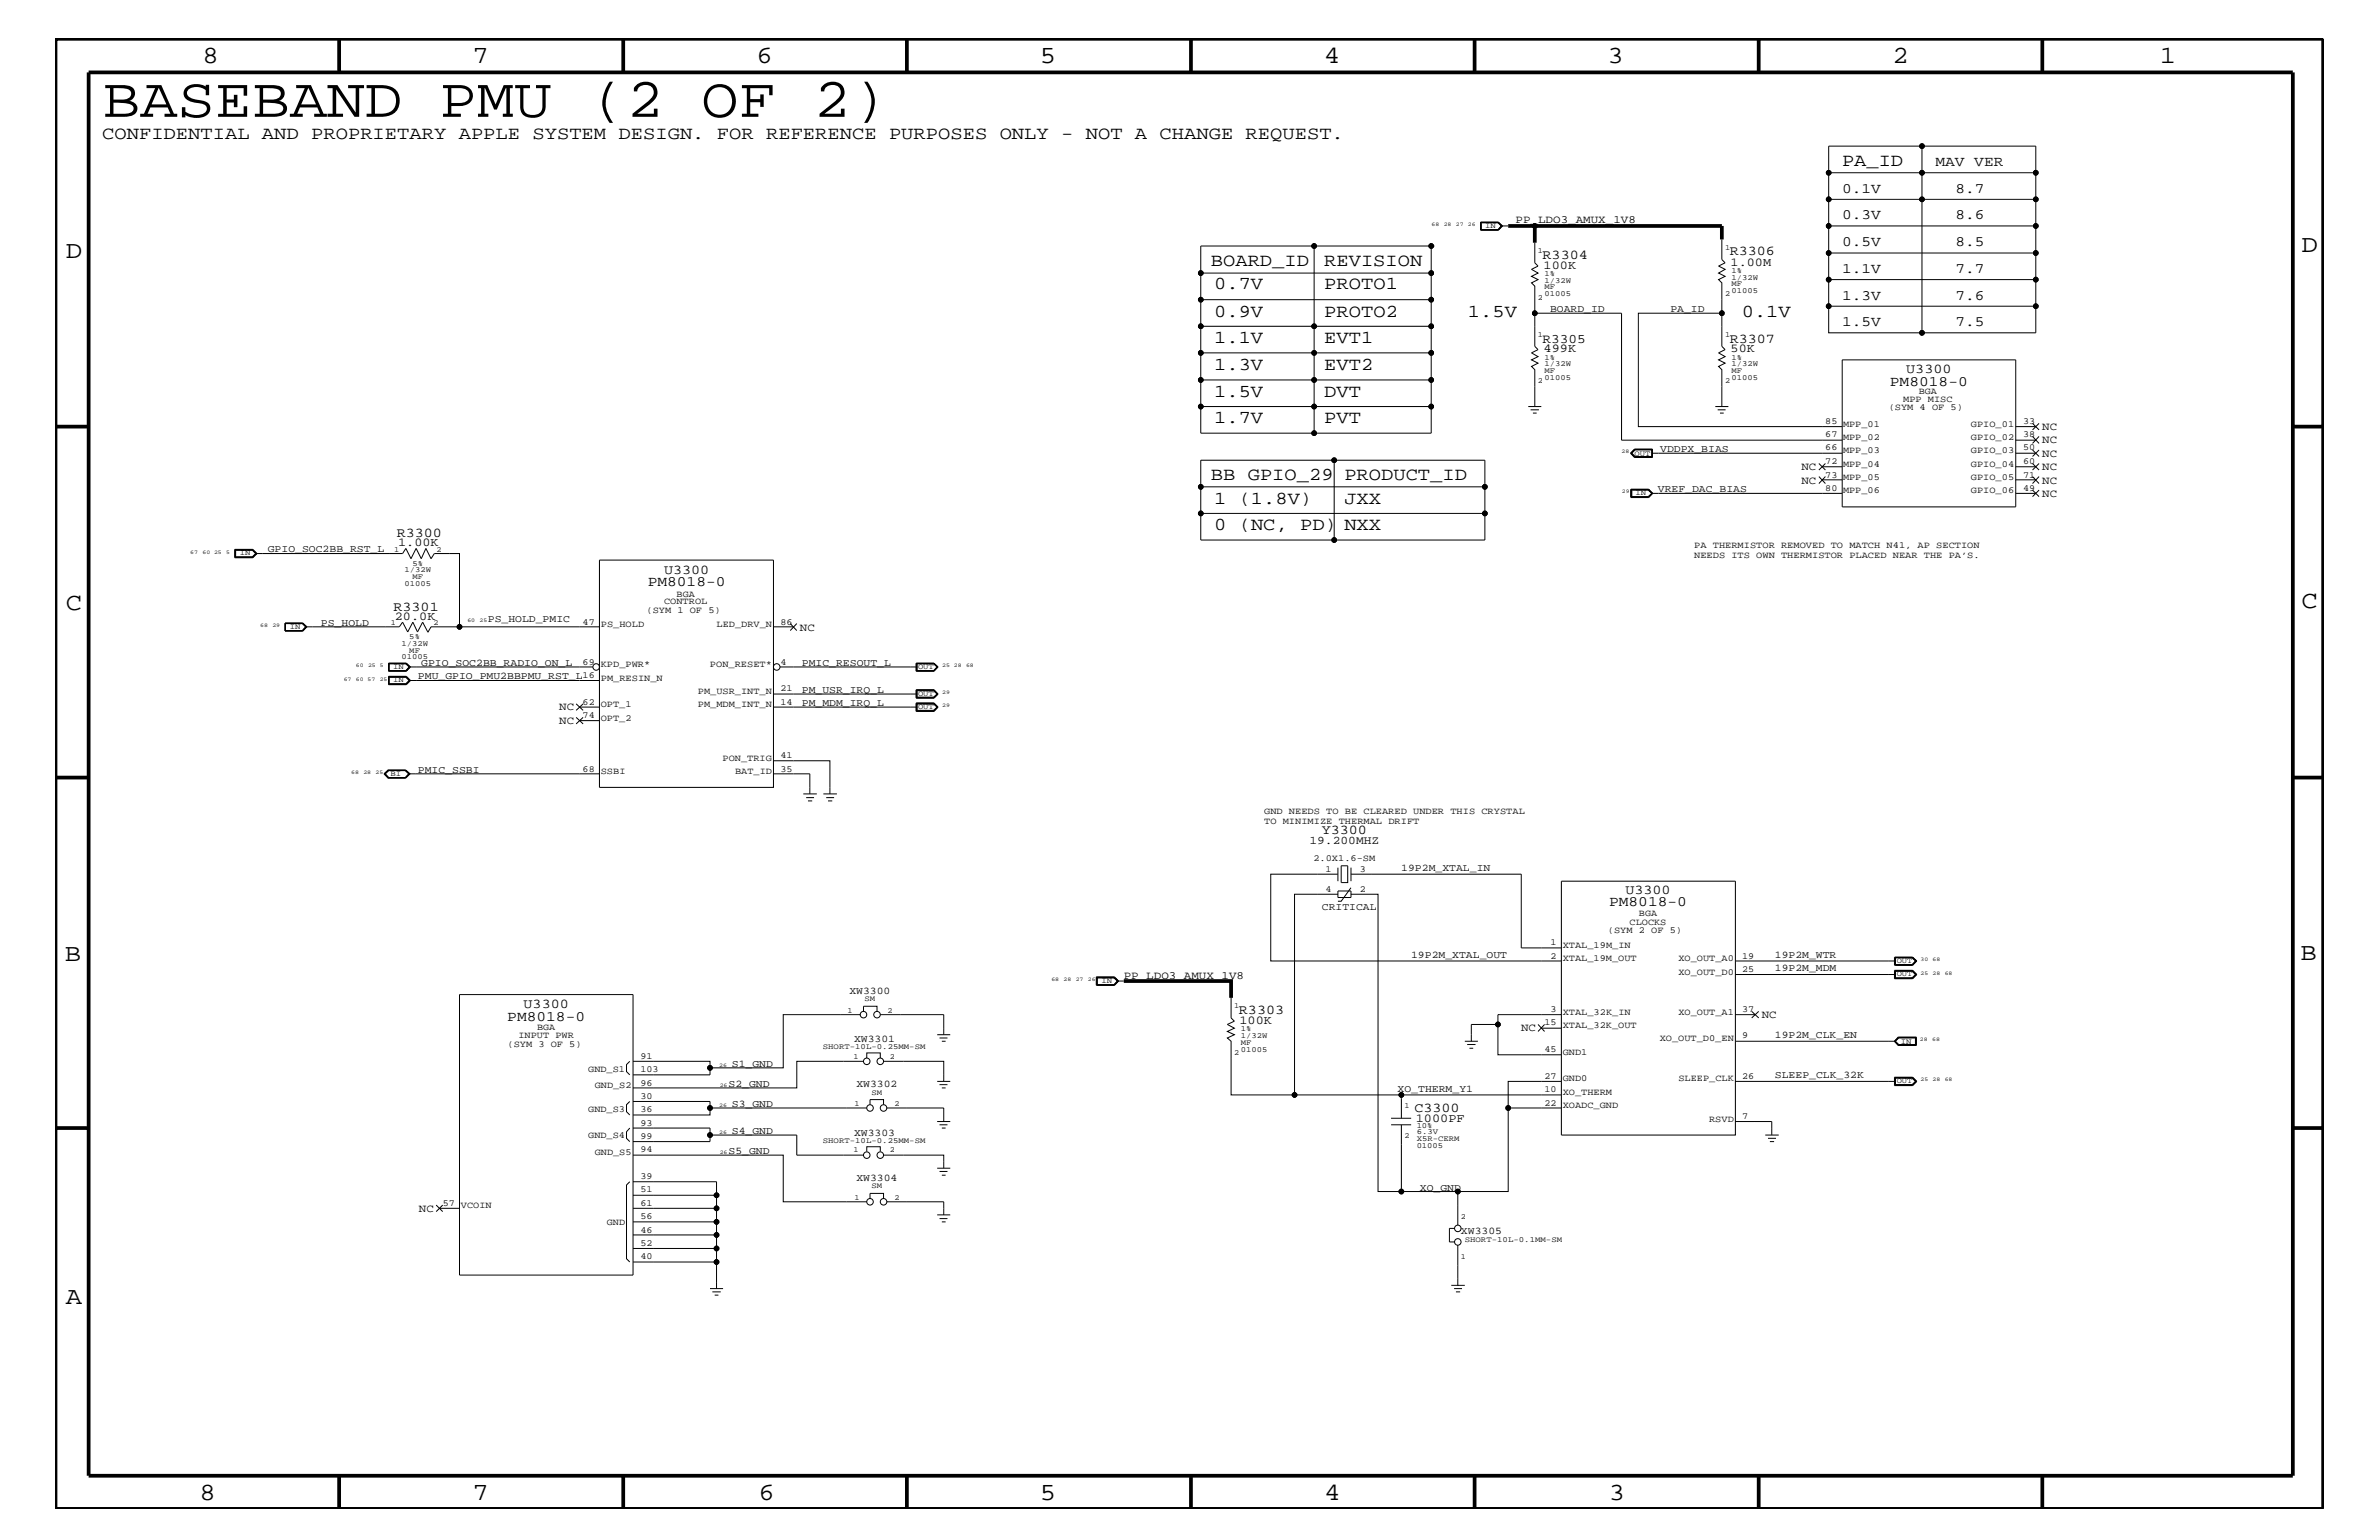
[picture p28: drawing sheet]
<svg xmlns="http://www.w3.org/2000/svg" width="432mm" height="279mm" viewBox="0 0 432 279" stroke-linecap="round" stroke-linejoin="round" font-family="sans-serif">
<defs><g id="words">
<text font-size="10.2" x="18.6" y="21.2">BASEBAND PMU (2 OF 2)</text>
<g font-size="4.5">
<text x="36.7" y="11.5">8</text>
<text x="85.8" y="11.5">7</text>
<text x="137.3" y="11.5">6</text>
<text x="188.7" y="11.5">5</text>
<text x="240.3" y="11.5">4</text>
<text x="291.8" y="11.5">3</text>
<text x="343.5" y="11.5">2</text>
<text x="392" y="11.5">1</text>
<text x="11.9" y="46.8">D</text>
<text x="417.7" y="45.7">D</text>
<text x="11.9" y="110.6">C</text>
<text x="417.7" y="110.4">C</text>
<text x="11.8" y="174.3">B</text>
<text x="417.6" y="174.2">B</text>
<text x="11.9" y="236.7">A</text>
<text x="36.2" y="272.1">8</text>
<text x="85.8" y="272.1">7</text>
<text x="137.7" y="272.1">6</text>
<text x="188.7" y="272.1">5</text>
<text x="240.4" y="272.1">4</text>
<text x="292" y="272.1">3</text>
</g>
<g font-size="3.3">
<text x="18.5" y="25.3">CONFIDENTIAL AND PROPRIETARY APPLE SYSTEM DESIGN. FOR REFERENCE PURPOSES ONLY - NOT A CHANGE REQUEST.</text>
<text x="334.3" y="30.2">PA_ID</text>
<text x="219.8" y="48.3">BOARD_ID</text>
<text x="220.4" y="52.5">0.7V</text>
<text x="240.4" y="48.3">REVISION</text>
<text x="240.4" y="52.5">PROTO1</text>
<text x="220.4" y="57.4">0.9V</text>
<text x="240.4" y="57.4">PROTO2</text>
<text x="266.4" y="57.4">1.5V</text>
<text x="316.1" y="57.4">0.1V</text>
<text x="220.4" y="62.3">1.1V</text>
<text x="240.4" y="62.3">EVT1</text>
<text x="220.4" y="72">1.5V</text>
<text x="220.4" y="67.1">1.3V</text>
<text x="240.4" y="67.1">EVT2</text>
<text x="240.4" y="72">DVT</text>
<text x="220.4" y="76.8">1.7V</text>
<text x="240.4" y="76.8">PVT</text>
<text x="219.8" y="87.1">BB GPIO_29</text>
<text x="244" y="87.1">PRODUCT_ID</text>
<text x="220.4" y="91.4">1 (1.8V)</text>
<text x="244" y="91.4">JXX</text>
<text x="220.4" y="96.2">0 (NC, PD)</text>
<text x="244" y="96.2">NXX</text>
</g>
<g font-size="2.6">
<text x="334.3" y="35">0.1V</text>
<text x="351.3" y="30.2">MAV VER</text>
<text x="354.9" y="35">8.7</text>
<text x="334.3" y="39.8">0.3V</text>
<text x="354.9" y="39.8">8.6</text>
<text x="334.3" y="44.6">0.5V</text>
<text x="354.9" y="44.6">8.5</text>
<text x="334.3" y="49.6">1.1V</text>
<text x="354.9" y="49.6">7.7</text>
<text x="334.3" y="54.4">1.3V</text>
<text x="334.3" y="59.2">1.5V</text>
<text x="354.9" y="54.4">7.6</text>
<text x="354.9" y="59.2">7.5</text>
<text x="343" y="70">PM8018-0</text>
<text x="117.6" y="106.4">PM8018-0</text>
<text x="292.1" y="164.5">PM8018-0</text>
<text x="92.1" y="185.2">PM8018-0</text>
</g>
<g font-size="2.5">
<text x="280" y="47">R3304</text>
<text x="313.9" y="46.3">R3306</text>
<text x="313.9" y="62.2">R3307</text>
<text x="346" y="67.7">U3300</text>
<text x="72" y="97.4">R3300</text>
<text x="120.5" y="104.1">U3300</text>
<text x="71.4" y="110.8">R3301</text>
<text x="239.9" y="151.3">Y3300</text>
<text x="295" y="162.2">U3300</text>
<text x="95" y="182.9">U3300</text>
<text x="224.9" y="184">R3303</text>
<text x="256.7" y="201.7">C3300</text>
</g>
<text font-size="2.4" x="280" y="62.2">R3305</text>
<g font-size="2.2">
<text x="280.2" y="48.8">100K</text>
<text x="314.1" y="48.2">1.00M</text>
<text x="280.2" y="64">499K</text>
<text x="314.1" y="64">50K</text>
<text x="72.3" y="99.1">1.00K</text>
<text x="71.7" y="112.5">20.0K</text>
<text x="225" y="185.8">100K</text>
<text x="257" y="203.5">1000PF</text>
</g>
<text font-size="2.1" x="237.7" y="153.2">19.200MHZ</text>
<g font-size="2">
<text x="275.1" y="40.5">PP_LDO3_AMUX_1V8</text>
<text x="370.7" y="78">NC</text>
<text x="370.7" y="80.5">NC</text>
<text x="370.7" y="82.8">NC</text>
<text x="327" y="85.3">NC</text>
<text x="327" y="87.7">NC</text>
<text x="370.7" y="85.3">NC</text>
<text x="370.7" y="87.7">NC</text>
<text x="370.7" y="90.1">NC</text>
<text x="145.2" y="114.4">NC</text>
<text x="101.5" y="128.9">NC</text>
<text x="101.5" y="131.3">NC</text>
<text x="204" y="177.6">PP_LDO3_AMUX_1V8</text>
<text x="319.8" y="184.7">NC</text>
<text x="276.1" y="187.1">NC</text>
<text x="76" y="219.8">NC</text>
</g>
<g font-size="1.9">
<text x="281.3" y="56.6">BOARD_ID</text>
<text x="303.2" y="56.6">PA_ID</text>
<text x="301.3" y="82">VDDPX_BIAS</text>
<text x="300.9" y="89.2">VREF_DAC_BIAS</text>
<text x="48.6" y="100.2">GPIO_SOC2BB_RST_L</text>
<text x="58.3" y="113.6">PS_HOLD</text>
<text x="88.6" y="112.9">PS_HOLD_PMIC</text>
<text x="75.9" y="123.2">PMU_GPIO_PMU2BBPMU_RST_L16</text>
<text x="76.5" y="120.8">GPIO_SOC2BB_RADIO_ON_L</text>
<text x="145.5" y="125.7">PM_USR_IRQ_L</text>
<text x="145.5" y="120.8">PMIC_RESOUT_L</text>
<text x="145.5" y="128">PM_MDM_IRQ_L</text>
<text x="75.9" y="140.2">PMIC_SSBI</text>
<text x="254.3" y="158">19P2M_XTAL_IN</text>
<text x="239.9" y="165">CRITICAL</text>
<text x="256.1" y="173.8">19P2M_XTAL_OUT</text>
<text x="322.2" y="173.8">19P2M_WTR</text>
<text x="322.2" y="176.2">19P2M_MDM</text>
<text x="154.2" y="180.4">XW3300</text>
<text x="155" y="189.1">XW3301</text>
<text x="322.2" y="188.3">19P2M_CLK_EN</text>
<text x="132.2" y="197.2">S2_GND</text>
<text x="132.8" y="193.6">S1_GND</text>
<text x="155.4" y="197.3">XW3302</text>
<text x="322.2" y="195.6">SLEEP_CLK_32K</text>
<text x="132.8" y="200.9">S3_GND</text>
<text x="253.7" y="198.1">XO_THERM_Y1</text>
<text x="132.2" y="209.3">S5_GND</text>
<text x="132.8" y="205.7">S4_GND</text>
<text x="155" y="206">XW3303</text>
<text x="155.4" y="214.2">XW3304</text>
<text x="257.7" y="216">XO_GND</text>
<text x="265.2" y="224">XW3305</text>
</g>
<g font-size="1.7">
<text x="348.3" y="71.6">BGA</text>
<text x="331.3" y="76.9">85</text>
<text x="334.5" y="77.4">MPP_01</text>
<text x="342.8" y="74.4">(SYM 4 OF 5)</text>
<text x="345.4" y="73">MPP MISC</text>
<text x="357.7" y="77.4">GPIO_01</text>
<text x="367.2" y="76.9">33</text>
<text x="331.3" y="79.4">67</text>
<text x="331.3" y="81.7">66</text>
<text x="334.5" y="82.2">MPP_03</text>
<text x="334.5" y="79.9">MPP_02</text>
<text x="357.7" y="82.2">GPIO_03</text>
<text x="357.7" y="79.9">GPIO_02</text>
<text x="367.2" y="79.4">38</text>
<text x="367.2" y="81.7">50</text>
<text x="331.3" y="84.2">72</text>
<text x="331.3" y="86.6">73</text>
<text x="331.3" y="89">80</text>
<text x="334.5" y="89.5">MPP_06</text>
<text x="334.5" y="87.1">MPP_05</text>
<text x="334.5" y="84.7">MPP_04</text>
<text x="357.7" y="89.5">GPIO_06</text>
<text x="357.7" y="87.1">GPIO_05</text>
<text x="357.7" y="84.7">GPIO_04</text>
<text x="367.2" y="84.2">60</text>
<text x="367.2" y="86.6">71</text>
<text x="367.2" y="89">49</text>
<text x="307.5" y="99.3">PA THERMISTOR REMOVED TO MATCH N41, AP SECTION</text>
<text x="307.5" y="101.2">NEEDS ITS OWN THERMISTOR PLACED NEAR THE PA’S.</text>
<text x="105.7" y="113.3">47</text>
<text x="109.1" y="113.7">PS_HOLD</text>
<text x="117.3" y="111.2">(SYM 1 OF 5)</text>
<text x="120.5" y="109.7">CONTROL</text>
<text x="122.8" y="108.2">BGA</text>
<text x="130" y="113.7">LED_DRV_N</text>
<text x="141.6" y="113.3">86</text>
<text x="105.7" y="120.6">69</text>
<text x="109.1" y="121">KPD_PWR*</text>
<text x="109.1" y="123.5">PM_RESIN_N</text>
<text x="126.7" y="125.9">PM_USR_INT_N</text>
<text x="128.9" y="121">PON_RESET*</text>
<text x="141.6" y="125.4">21</text>
<text x="141.6" y="120.6">4</text>
<text x="105.7" y="127.9">62</text>
<text x="105.7" y="130.2">74</text>
<text x="109.1" y="128.3">OPT_1</text>
<text x="109.1" y="130.8">OPT_2</text>
<text x="126.7" y="128.3">PM_MDM_INT_N</text>
<text x="141.6" y="127.9">14</text>
<text x="141.6" y="137.5">41</text>
<text x="105.7" y="140">68</text>
<text x="109.1" y="140.4">SSBI</text>
<text x="131.1" y="138">PON_TRIG</text>
<text x="133.4" y="140.4">BAT_ID</text>
<text x="141.6" y="140">35</text>
<text x="229.4" y="147.7">GND NEEDS TO BE CLEARED UNDER THIS CRYSTAL</text>
<text x="229.4" y="149.5">TO MINIMIZE THERMAL DRIFT</text>
<text x="238.4" y="156.2">2.0X1.6-SM</text>
<text x="240.6" y="158.3">1</text>
<text x="240.6" y="161.9">4</text>
<text x="246.8" y="161.9">2</text>
<text x="246.8" y="158.3">3</text>
<text x="295.8" y="167.8">CLOCKS</text>
<text x="297.5" y="166.1">BGA</text>
<text x="281.4" y="171.5">1</text>
<text x="281.4" y="173.9">2</text>
<text x="283.6" y="172">XTAL_19M_IN</text>
<text x="291.8" y="169.3">(SYM 2 OF 5)</text>
<text x="316.2" y="173.9">19</text>
<text x="283.6" y="174.4">XTAL_19M_OUT</text>
<text x="304.6" y="176.8">XO_OUT_D0</text>
<text x="304.6" y="174.4">XO_OUT_A0</text>
<text x="316.2" y="176.3">25</text>
<text x="281.4" y="183.6">3</text>
<text x="283.6" y="184.1">XTAL_32K_IN</text>
<text x="304.6" y="184.1">XO_OUT_A1</text>
<text x="316.2" y="183.6">37</text>
<text x="92.1" y="189.9">(SYM 3 OF 5)</text>
<text x="94.1" y="188.4">INPUT PWR</text>
<text x="97.5" y="186.9">BGA</text>
<text x="280.3" y="190.9">45</text>
<text x="280.3" y="186">15</text>
<text x="283.6" y="186.5">XTAL_32K_OUT</text>
<text x="283.6" y="191.4">GND1</text>
<text x="301.2" y="188.9">XO_OUT_D0_EN</text>
<text x="316.2" y="188.4">9</text>
<text x="106.8" y="194.4">GND_S1</text>
<text x="107.9" y="197.4">GND_S2</text>
<text x="116.2" y="192.1">91</text>
<text x="116.2" y="194.5">103</text>
<text x="116.2" y="197">96</text>
<text x="280.3" y="195.7">27</text>
<text x="283.6" y="196.2">GND0</text>
<text x="304.6" y="196.2">SLEEP_CLK</text>
<text x="316.2" y="195.7">26</text>
<text x="106.8" y="201.7">GND_S3</text>
<text x="116.2" y="199.3">30</text>
<text x="116.2" y="201.8">36</text>
<text x="280.3" y="198.1">10</text>
<text x="280.3" y="200.6">22</text>
<text x="283.6" y="198.7">XO_THERM</text>
<text x="283.6" y="201">XOADC_GND</text>
<text x="310.2" y="203.5">RSVD</text>
<text x="316.2" y="203">7</text>
<text x="106.8" y="206.5">GND_S4</text>
<text x="107.9" y="209.6">GND_S5</text>
<text x="116.2" y="204.2">93</text>
<text x="116.2" y="206.6">99</text>
<text x="116.2" y="209.1">94</text>
<text x="116.2" y="213.9">39</text>
<text x="80.3" y="218.7">57</text>
<text x="83.7" y="219.2">VCOIN</text>
<text x="116.2" y="216.4">51</text>
<text x="116.2" y="218.7">61</text>
<text x="116.2" y="221.2">56</text>
<text x="110.2" y="222.3">GND</text>
<text x="116.2" y="223.6">46</text>
<text x="116.2" y="226">52</text>
<text x="116.2" y="228.5">40</text>
</g>
<g font-size="1.4">
<text x="269.6" y="41.4">IN</text>
<text x="279.1" y="45.9">1</text>
<text x="313.1" y="45.3">1</text>
<text x="280.3" y="50.2">1%</text>
<text x="280.3" y="52.5">MF</text>
<text x="280.3" y="51.3">1/32W</text>
<text x="280.3" y="53.8">01005</text>
<text x="313.1" y="53.8">2</text>
<text x="314.3" y="49.6">1%</text>
<text x="314.3" y="51.9">MF</text>
<text x="314.3" y="50.7">1/32W</text>
<text x="314.3" y="53.2">01005</text>
<text x="279.1" y="54.4">2</text>
<text x="279.1" y="61.1">1</text>
<text x="280.3" y="65.3">1%</text>
<text x="313.1" y="61.1">1</text>
<text x="314.3" y="65.3">1%</text>
<text x="279.1" y="69.5">2</text>
<text x="280.3" y="67.7">MF</text>
<text x="280.3" y="66.5">1/32W</text>
<text x="280.3" y="68.9">01005</text>
<text x="313.1" y="69.5">2</text>
<text x="314.3" y="67.7">MF</text>
<text x="314.3" y="66.5">1/32W</text>
<text x="314.3" y="68.9">01005</text>
<text x="296.7" y="82.7">OUT</text>
<text x="296.8" y="89.9">IN</text>
<text x="43.5" y="100.8">IN</text>
<text x="71.5" y="100.1">1</text>
<text x="79.2" y="100.1">2</text>
<text x="73.4" y="106.3">01005</text>
<text x="73.4" y="103.8">1/32W</text>
<text x="74.9" y="105">MF</text>
<text x="74.9" y="102.6">5%</text>
<text x="71" y="113.4">1</text>
<text x="78.7" y="113.4">2</text>
<text x="52.6" y="114.2">IN</text>
<text x="72.9" y="117.2">1/32W</text>
<text x="72.9" y="119.6">01005</text>
<text x="74.3" y="118.4">MF</text>
<text x="74.3" y="115.9">5%</text>
<text x="71.4" y="123.8">IN</text>
<text x="71.4" y="121.4">IN</text>
<text x="166.6" y="121.4">OUT</text>
<text x="166.6" y="128.7">OUT</text>
<text x="166.6" y="126.3">OUT</text>
<text x="70.9" y="140.8">BI</text>
<text x="199.9" y="178.4">IN</text>
<text x="344.3" y="177.2">OUT</text>
<text x="344.3" y="174.8">OUT</text>
<text x="153.8" y="183.8">1</text>
<text x="156.9" y="181.6">SM</text>
<text x="161.1" y="183.8">2</text>
<text x="224" y="182.9">1</text>
<text x="149.4" y="190.4">SHORT-10L-0.25MM-SM</text>
<text x="224" y="191.4">2</text>
<text x="225.2" y="190.8">01005</text>
<text x="225.2" y="188.3">1/32W</text>
<text x="225.2" y="187.1">1%</text>
<text x="225.2" y="189.5">MF</text>
<text x="345" y="189.3">IN</text>
<text x="154.9" y="192.1">1</text>
<text x="161.5" y="192.1">2</text>
<text x="344.3" y="196.5">OUT</text>
<text x="155.1" y="200.7">1</text>
<text x="158.2" y="198.7">SM</text>
<text x="162.3" y="200.7">2</text>
<text x="254.9" y="201">1</text>
<text x="149.4" y="207.4">SHORT-10L-0.25MM-SM</text>
<text x="154.9" y="209.1">1</text>
<text x="161.5" y="209.1">2</text>
<text x="254.9" y="206.5">2</text>
<text x="257.1" y="204.7">10%</text>
<text x="257.1" y="205.8">6.3V</text>
<text x="257.1" y="207">X5R-CERM</text>
<text x="257.1" y="208.2">01005</text>
<text x="158.2" y="215.6">SM</text>
<text x="155.1" y="217.7">1</text>
<text x="162.3" y="217.7">2</text>
<text x="265.2" y="221.1">2</text>
<text x="265.9" y="225.3">SHORT-10L-0.1MM-SM</text>
<text x="265.2" y="228.4">1</text>
</g>
<g font-size="1">
<text x="259.8" y="41">68</text>
<text x="262" y="41">28</text>
<text x="264.2" y="41">27</text>
<text x="266.4" y="41">26</text>
<text x="294.3" y="82.2">28</text>
<text x="294.4" y="89.5">29</text>
<text x="34.5" y="100.4">67</text>
<text x="36.7" y="100.4">60 25</text>
<text x="41.1" y="100.4">5</text>
<text x="47.2" y="113.7">68</text>
<text x="49.4" y="113.7">29</text>
<text x="84.8" y="112.9">60</text>
<text x="87" y="112.9">25</text>
<text x="62.4" y="123.5">67</text>
<text x="64.6" y="123.5">60 57</text>
<text x="64.6" y="121">60</text>
<text x="66.8" y="121">25 5</text>
<text x="68.9" y="123.5">25</text>
<text x="171" y="125.9">29</text>
<text x="171" y="121">25 28</text>
<text x="175.3" y="121">68</text>
<text x="171" y="128.3">29</text>
<text x="63.8" y="140.4">68</text>
<text x="66" y="140.4">28</text>
<text x="68.2" y="140.4">25</text>
<text x="190.8" y="178">68</text>
<text x="193" y="178">28</text>
<text x="195.2" y="178">27</text>
<text x="197.4" y="178">26</text>
<text x="348.6" y="176.8">25</text>
<text x="348.6" y="174.4">30</text>
<text x="350.8" y="176.8">28</text>
<text x="350.8" y="174.4">68</text>
<text x="353" y="176.8">68</text>
<text x="348.5" y="188.9">28</text>
<text x="350.7" y="188.9">68</text>
<text x="130.6" y="193.6">26</text>
<text x="130.6" y="197.2">26</text>
<text x="348.6" y="196.2">25</text>
<text x="350.8" y="196.2">28</text>
<text x="353" y="196.2">68</text>
<text x="130.6" y="200.9">26</text>
<text x="130.6" y="205.7">26</text>
<text x="130.6" y="209.3">26</text>
</g>
</g></defs>
<g fill="none" stroke="#000" stroke-width=".18">
<path d="M331.9 36.2h37.6v4.8M331.9 31.3h37.6v-4.8h-37.6v19.4M348.8 26.5v33.9M369.5 31.3v4.9M217.9 59.2h20.6v4.8h21.3v4.9M217.9 54.4h41.9v4.8M217.9 49.5h41.9v4.9M238.5 44.6v14.6h21.3v4.8M238.5 44.6h21.3v4.9M238.5 44.6h-20.6v34h20.6v-4.8M259.8 44.6h.6M268.8 40.4h3.2l.6 .6-.6 .7h-3.2z"/>
<path d="M271.9 40.4l.6 .6M272 40.3l.7 .7-.7 .8M272 40.3l.6 .7-.6 .8M272 40.3h-3.3v1.5h3.3M272.5 41h1.2M272.5 41l-.6 .7M278.6 44v3.7l.6 .6-1.2 .6 1.2 .6-1.2 .6 1.2 .6-1.2 .6 .6 .6v4.9h15.7v23.1h40.1M278.6 56.8v6l.6 .6-1.2 .6 1.2 .7-1.2 .6 1.2 .6-1.2 .6 .6 .6v6.7M312.5 43.4v3.7l.6 .6-1.2 .6 1.2 .6-1.2 .6 1.2 .6-1.2 .6 .6 .6v5.5h-15.1v20.6h37M312.5 56.8v6l.6 .6-1.2 .6 1.2 .7-1.2 .6 1.2 .6-1.2 .6 .6 .6v6.7M331.9 55.6h37.6v4.8h-37.6zM331.9 41h37.6"/>
<path d="M369.5 45.9v9.7M369.5 50.7h-37.6v4.9M369.5 41v4.9h-37.6v4.8M217.9 68.9h20.6v4.9M217.9 64h20.6v4.9h21.3v4.9M217.9 73.8h20.6M238.5 73.8h21.3v4.8h-21.3M277.4 73.8h2.4M277.8 74.4h1.5M278.2 74.9h.7M311.3 73.8h2.4M311.8 74.4h1.4"/>
<path d="M312.2 74.9h.7M334.4 65.3h31.5v26.7h-31.5zM365.9 77.4h3.6M365.9 79.9h3.6M368.9 76.8l1.2 1.2M368.9 79.2l1.2 1.2M370.1 76.8l-1.2 1.2M370.1 79.2l-1.2 1.2M42.6 99.7h3.3l.8 .7-.8 .8h-3.3zM42.8 99.8v1.3M42.8 99.8h3l.6 .6M45.8 99.8l.8 .6-.8 .7"/>
<path d="M45.8 99.8l.7 .6-.7 .7M45.8 99.8h-3.1v1.3h3.1M217.9 88.3h51.6v-4.8h-51.6v14.5h24.3M217.9 93.2h51.6M242.2 83.5v14.5h27.3v-9.7M295.9 82.2l.8-.7h3.2v1.5h-3.2zM296 90.2h3.2M296 88.7h3.2l.8 .8-.8 .8h-3.2zM296 88.8h3.2M296.1 88.8v1.4M296.2 88.9h2.9l.7 .6-.7 .6h-2.9zM296.7 81.6h3.2"/>
<path d="M296.7 81.6l-.6 .6 .6 .7h3.1v-1.3M296.7 81.6l-.7 .6 .7 .8M299.2 88.8l.7 .7-.7 .7M299.2 88.8l.6 .7M299.8 81.6h-3l-.6 .6 .6 .6h3M299.8 89.5h34.6M299.8 82.2h34.6M299.8 89.5l-.6 .7M330.1 84.1l1.2 1.2M330.1 86.5l1.2 1.2M330.7 84.7h3.7M330.7 87.1h3.7"/>
<path d="M331.3 84.1l-1.2 1.2M331.3 86.5l-1.2 1.2M365.9 89.5h3.6M365.9 82.2h3.6M365.9 84.7h3.6M365.9 87.1h3.6M368.9 81.6l1.2 1.2M368.9 84.1l1.2 1.2M368.9 86.5l1.2 1.2M368.9 88.9l1.2 1.2M370.1 81.6l-1.2 1.2M370.1 84.1l-1.2 1.2"/>
<path d="M370.1 86.5l-1.2 1.2M370.1 88.9l-1.2 1.2M46.4 100.4h26.7l.6-.9 .9 1.9 .9-1.9 1 1.9 .8-1.9 .9 1.9 .6-1h4.6v13.3M46.4 100.4l-.6 .6h-3M51.8 113.1h3.2l.5 .6-.5 .7h-3.2zM54.9 113.1l.6 .6M55 113l.7 .7-.7 .8M55 113l.6 .7-.6 .8M55 113h-3.3v1.5h3.3M55.5 113.7l-.6 .7M55.5 113.7h17l.6-.8 .9 1.8 .9-1.8 .9 1.8 .9-1.8 .9 1.8M108.8 113.7h-30.6l-.6 1"/>
<path d="M108.8 101.6h31.6v41.3h-31.6zM140.4 113.7h3.6M143.4 113.1l1.2 1.3M144.6 113.1l-1.2 1.3M70.5 122.7h3.2l.8 .8-.8 .7h-3.2zM70.5 122.8h3.2l.7 .7-.7 .6h-3.2M70.6 122.8v1.3M70.6 122.9h3.1l.6 .6M73.6 139.8h-3.1l-.6 .6 .6 .7h3.1M73.6 139.8l.7 .6-.7 .7M73.6 139.8l.6 .6-.6 .7M73.7 122.8l.6 .7-.6 .6"/>
<path d="M73.7 120.4l.6 .6-.6 .7M73.7 120.4l.6 .6M73.7 120.4h-3.1v1.3h3.1M73.7 120.3l.8 .7-.8 .8M73.7 120.3l.7 .7-.7 .8M73.7 120.3h-3.2v1.5h3.2M74.3 121h33.3M74.3 123.5h34.5M74.3 123.5l-.6 .6h-3.1M74.3 121l-.6 .7M104.6 127.7l1.2 1.2M104.6 130.2l1.2 1.1"/>
<path d="M105.2 128.3h3.6M105.2 130.7h3.6M105.8 127.7l-1.2 1.2M105.8 130.2l-1.2 1.1M140.4 138h10.2v6M140.4 128.3h26.1M140.4 125.9h26.1M141.6 121h24.9M166.3 127.6h3.2l.7 .7-.7 .8M166.3 125.2h3.2l.8 .7-.8 .8h-3.2zM166.3 127.5h3.2l.8 .8-.8 .8h-3.2zM166.4 127.7h3.1l.6 .6-.6 .7h-3.1z"/>
<path d="M166.4 120.4h3.1l.6 .6-.6 .7h-3.1zM166.4 125.2h3.1l.6 .7-.6 .6h-3.1zM166.5 127.7v1.2h2.9l.7-.6M166.5 120.4v1.3M169.4 127.7l.7 .6M169.4 120.4l.7 .6M169.5 125.2l.7 .7-.7 .7h-3.2M169.5 120.3l.7 .7-.7 .8M169.5 120.3l.8 .7-.8 .8M169.5 120.3h-3.2v1.5h3.2M170.1 125.9l-.7-.6h-2.9v1.2M170.1 125.9l-.7 .6"/>
<path d="M170.1 121l-.7 .7M69.7 140.4l.7-.7h3.3l.7 .7-.7 .8h-3.3zM69.8 140.4l.6-.7h3.2l.7 .7-.7 .8h-3.2zM74.2 140.4h34.6M140.4 140.4h6.6v3.6M145.8 144h2.5M146.3 144.7h1.5M146.7 145.3h.7M149.4 144h2.5M150 144.7h1.4M150.3 145.3h.8M242.8 158.6h-12.2v15.8h52.8"/>
<path d="M242.8 157.4v2.5M243.4 157.1h1.2v3h-1.2zM245.2 157.4v2.5M245.2 158.6h30.9v13.4h7.3M283.4 159.9h31.6v46h-31.6zM199 177.2h3.3l.7 .8-.7 .8h-3.3zM199.1 178.8v-1.5h3.2l.7 .7-.7 .8M199.1 178.7h3.1M202.2 177.4l.7 .6-.7 .7M202.2 177.4l.6 .6M202.2 177.4h-3.1v1.3M202.8 178h1.2"/>
<path d="M202.8 178l-.6 .7M242.8 162.2h-7.8v36.5h19.4M242.8 161.6h2.4v1.2h-2.4zM245.2 161.1l-1.8 2.4h-.6M245.2 162.2h4.9v54h4.3v-12.1M315 176.8h29M315 174.4h29M343.9 176h3.3l.7 .8-.7 .8h-3.3zM343.9 173.7v1.4M343.9 176.1h3.3l.6 .7-.6 .7h-3.3zM344 176.2h3.1l.6 .6-.6 .6h-3.1M344 176.1v1.4"/>
<path d="M347.1 176.1l.6 .7-.6 .7M347.1 173.8l.6 .6-.6 .6M347.1 173.8h-3.1v1.2h3.1M347.2 173.7l.7 .7-.7 .7M347.2 173.7l.6 .7-.6 .7M347.2 173.7h-3.3v1.4h3.3M83.4 180.4h31.5v50.9h-31.5zM114.3 199.8l-.6 .6v1.3l.6 .6M114.3 192.6l-.6 .5v1.3l.6 .6M114.9 192.6h14v2.4h-14M114.9 199.8h14v1.2M156.1 184.1h-13.9v9.6h-13.3"/>
<path d="M156.7 183.5v-.9h2.5v.9M156.7 192.6h-12.1v4.8h-29.7M157.3 192v-1h2.5v1M159.8 184.1h11.5v3.6M160.4 192.6h10.9v3.6M170.1 196.2h2.4M170.1 187.7h2.4M170.5 196.8h1.5M170.5 188.3h1.5M171 197.4h.6M171 188.9h.6M223.4 181v3.7l.6 .6-1.2 .6 1.2 .6-1.2 .6 1.2 .6-1.2 .6 .6 .6v9.8h11.6"/>
<path d="M265.9 188.9h2.3M266.3 189.5h1.5M266.7 190.2h.7M271.9 185.9h-4.8v3M279.2 185.9l1.1 1.2M279.8 186.5h3.6M280.3 185.9l-1.1 1.2M283.4 198.7h-29v4.2M283.4 196.2h-9.7v4.8M283.4 184.1h-11.5v7.3h11.5M315 196.2h29M315 188.9h29"/>
<path d="M315 184.1h3.5M317.9 183.5l1.3 1.2M319.2 183.5l-1.3 1.2M343.9 188.9l.7 .8M343.9 195.4h3.3l.7 .8-.7 .8h-3.3zM343.9 195.5h3.3l.6 .7-.6 .7h-3.3zM344 195.6h3.1l.6 .6-.6 .6h-3.1M344 188.9l.6-.6h3.1v1.2h-3.1zM344 195.5v1.4M344.5 188.2h3.3v1.5h-3.3l-.6-.8zM344.6 188.2l-.7 .7 .7 .7h3.1M344.6 188.2h3.1v1.5"/>
<path d="M344.6 188.2l-.7 .7M347.1 195.5l.6 .7-.6 .7M79.2 218.6l1.2 1.2M79.8 219.2h3.6M80.4 218.6l-1.2 1.2M114.3 204.7l-.6 .6v1.2l.6 .6M114.3 214.4l-.6 .6v13.4l.6 .6M114.9 209.6h27.3v8.4h15.1M114.9 214.4h15.2v2.5h-15.2M114.9 204.7h14v2.4h-14M128.9 205.9h15.7v3.7h12.1M130.1 216.9v2.3h-15.2"/>
<path d="M130.1 219.2v2.5h-15.2M157.3 208.9v-.9h2.5v.9M157.3 201h-28.4v1.3h-14M157.9 200.4v-.9h2.5v.9M157.9 217.4v-.9h2.5v.9M160.4 209.6h10.9v2.3M161 201h10.3v2.5M161 218h10.3v2.4M170.1 211.9h2.4M170.1 203.5h2.4M170.5 212.5h1.5M170.5 204.1h1.5"/>
<path d="M171 213.2h.6M171 204.7h.6M252.5 204.1h3.6M252.5 202.9h3.6M254.4 216.2h10.2v6.1M283.4 201h-9.7v15.2h-9.1M315 203.5h6.6v2.4M320.4 205.9h2.5M320.9 206.5h1.4M321.2 207.1h.8M128.9 233.8h2.3M129.3 234.4h1.5"/>
<path d="M129.7 235h.7M130.1 229v4.8M130.1 221.7v2.4h-15.2M130.1 224.1v2.4h-15.2M130.1 226.5v2.5h-15.2M170.1 220.4h2.4M170.5 221.1h1.5M171 221.7h.6M263.4 233.2h2.5M263.9 233.8h1.5M264 222.9h-.9v2.4h.9M264.3 234.4h.7"/>
<path d="M264.6 225.9v7.3"/>
<circle cx="331.9" cy="31.3" r=".42"/>
<circle cx="331.9" cy="36.2" r=".42"/>
<circle cx="348.8" cy="31.3" r=".42"/>
<circle cx="348.8" cy="36.2" r=".42"/>
<circle cx="348.8" cy="26.5" r=".42"/>
<circle cx="369.5" cy="36.2" r=".42"/>
<circle cx="369.5" cy="31.3" r=".42"/>
<circle cx="217.9" cy="59.2" r=".42"/>
<circle cx="217.9" cy="54.4" r=".42"/>
<circle cx="217.9" cy="49.5" r=".42"/>
<circle cx="238.5" cy="44.6" r=".42"/>
<circle cx="238.5" cy="59.2" r=".42"/>
<circle cx="259.8" cy="49.5" r=".42"/>
<circle cx="259.8" cy="59.2" r=".42"/>
<circle cx="259.8" cy="54.4" r=".42"/>
<circle cx="259.8" cy="44.6" r=".42"/>
<circle cx="278.6" cy="41" r=".42"/>
<circle cx="278.6" cy="56.8" r=".42"/>
<circle cx="312.5" cy="56.8" r=".42"/>
<circle cx="331.9" cy="55.6" r=".42"/>
<circle cx="331.9" cy="50.7" r=".42"/>
<circle cx="331.9" cy="41" r=".42"/>
<circle cx="331.9" cy="45.9" r=".42"/>
<circle cx="369.5" cy="41" r=".42"/>
<circle cx="369.5" cy="50.7" r=".42"/>
<circle cx="369.5" cy="55.6" r=".42"/>
<circle cx="369.5" cy="45.9" r=".42"/>
<circle cx="217.9" cy="68.9" r=".42"/>
<circle cx="217.9" cy="64" r=".42"/>
<circle cx="217.9" cy="73.8" r=".42"/>
<circle cx="238.5" cy="73.8" r=".42"/>
<circle cx="238.5" cy="78.6" r=".42"/>
<circle cx="238.5" cy="68.9" r=".42"/>
<circle cx="238.5" cy="64" r=".42"/>
<circle cx="259.8" cy="73.8" r=".42"/>
<circle cx="259.8" cy="68.9" r=".42"/>
<circle cx="259.8" cy="64" r=".42"/>
<circle cx="348.8" cy="60.4" r=".42"/>
<circle cx="217.9" cy="88.3" r=".42"/>
<circle cx="217.9" cy="93.2" r=".42"/>
<circle cx="242.2" cy="98" r=".42"/>
<circle cx="242.2" cy="83.5" r=".42"/>
<circle cx="269.5" cy="93.2" r=".42"/>
<circle cx="269.5" cy="88.3" r=".42"/>
<circle cx="83.4" cy="113.7" r=".42"/>
<circle cx="108.2" cy="121" r=".59"/>
<circle cx="141" cy="121" r=".59"/>
<circle cx="128.9" cy="193.7" r=".42"/>
<circle cx="156.7" cy="184.1" r=".59"/>
<circle cx="157.3" cy="192.6" r=".59"/>
<circle cx="159.2" cy="184.1" r=".59"/>
<circle cx="159.8" cy="192.6" r=".59"/>
<circle cx="235" cy="198.7" r=".42"/>
<circle cx="254.4" cy="198.7" r=".42"/>
<circle cx="271.9" cy="185.9" r=".42"/>
<circle cx="128.9" cy="205.9" r=".42"/>
<circle cx="128.9" cy="201" r=".42"/>
<circle cx="130.1" cy="219.2" r=".42"/>
<circle cx="130.1" cy="216.9" r=".42"/>
<circle cx="157.3" cy="209.6" r=".59"/>
<circle cx="157.9" cy="201" r=".59"/>
<circle cx="157.9" cy="218" r=".59"/>
<circle cx="159.8" cy="209.6" r=".59"/>
<circle cx="160.4" cy="218" r=".59"/>
<circle cx="160.4" cy="201" r=".59"/>
<circle cx="254.4" cy="216.2" r=".42"/>
<circle cx="264.6" cy="216.2" r=".42"/>
<circle cx="273.7" cy="201" r=".42"/>
<circle cx="130.1" cy="226.5" r=".42"/>
<circle cx="130.1" cy="224.1" r=".42"/>
<circle cx="130.1" cy="229" r=".42"/>
<circle cx="130.1" cy="221.7" r=".42"/>
<circle cx="264.6" cy="222.9" r=".59"/>
<circle cx="264.6" cy="225.3" r=".59"/>
</g>
<g fill="none" stroke="#000" stroke-width=".68" stroke-linecap="butt">
<path d="M10.1 7h411.6v266.8h-411.6zM16.1 13.1h400.1v254.6h-400.1zM61.6 7v6.1M113.1 7v6.1M164.6 7v6.1M216.2 7v6.1M267.6 7v6.1M319.2 7v6.1M370.7 7v6.1M273.7 41h4.9M312.5 43.4v-2.4h-33.9v3M10.1 77.4h6"/>
<path d="M416.2 77.4h5.5M10.1 141.1h6M416.2 141.1h5.5M204 178h19.4v3M10.1 204.7h6M416.2 204.7h5.5M61.6 267.7v6.1M113.1 267.7v6.1M164.6 267.7v6.1M216.2 268v5.8M267.6 267.7v6.1M319.2 267.7v6.1"/>
<path d="M370.7 267.7v6.1"/>
</g>
<g fill="#000">
<circle cx="331.9" cy="36.2" r=".42"/>
<circle cx="331.9" cy="31.4" r=".42"/>
<circle cx="348.8" cy="31.4" r=".42"/>
<circle cx="348.8" cy="36.2" r=".42"/>
<circle cx="348.8" cy="26.5" r=".42"/>
<circle cx="369.5" cy="31.4" r=".42"/>
<circle cx="369.5" cy="36.2" r=".42"/>
<circle cx="217.9" cy="49.6" r=".42"/>
<circle cx="217.9" cy="54.4" r=".42"/>
<circle cx="217.9" cy="59.2" r=".42"/>
<circle cx="238.5" cy="44.6" r=".42"/>
<circle cx="238.5" cy="59.2" r=".42"/>
<circle cx="259.8" cy="54.4" r=".42"/>
<circle cx="259.8" cy="44.6" r=".42"/>
<circle cx="259.8" cy="49.6" r=".42"/>
<circle cx="259.8" cy="59.2" r=".42"/>
<circle cx="278.6" cy="41" r=".42"/>
<circle cx="278.6" cy="56.8" r=".42"/>
<circle cx="312.5" cy="56.8" r=".42"/>
<circle cx="331.9" cy="55.6" r=".42"/>
<circle cx="331.9" cy="50.7" r=".42"/>
<circle cx="331.9" cy="41" r=".42"/>
<circle cx="331.9" cy="45.9" r=".42"/>
<circle cx="369.5" cy="41" r=".42"/>
<circle cx="369.5" cy="45.9" r=".42"/>
<circle cx="369.5" cy="50.7" r=".42"/>
<circle cx="369.5" cy="55.6" r=".42"/>
<circle cx="217.9" cy="68.9" r=".42"/>
<circle cx="217.9" cy="64" r=".42"/>
<circle cx="217.9" cy="73.8" r=".42"/>
<circle cx="238.5" cy="68.9" r=".42"/>
<circle cx="238.5" cy="64" r=".42"/>
<circle cx="238.5" cy="73.8" r=".42"/>
<circle cx="238.5" cy="78.6" r=".42"/>
<circle cx="259.8" cy="64" r=".42"/>
<circle cx="259.8" cy="68.9" r=".42"/>
<circle cx="259.8" cy="73.8" r=".42"/>
<circle cx="348.8" cy="60.4" r=".42"/>
<circle cx="217.9" cy="88.3" r=".42"/>
<circle cx="217.9" cy="93.2" r=".42"/>
<circle cx="242.1" cy="98" r=".42"/>
<circle cx="242.1" cy="83.5" r=".42"/>
<circle cx="269.5" cy="88.3" r=".42"/>
<circle cx="269.5" cy="93.2" r=".42"/>
<circle cx="83.4" cy="113.7" r=".42"/>
<circle cx="128.9" cy="193.7" r=".42"/>
<circle cx="234.9" cy="198.7" r=".42"/>
<circle cx="254.3" cy="198.7" r=".42"/>
<circle cx="271.9" cy="185.9" r=".42"/>
<circle cx="128.9" cy="201" r=".42"/>
<circle cx="128.9" cy="205.9" r=".42"/>
<circle cx="130" cy="216.9" r=".42"/>
<circle cx="130" cy="219.2" r=".42"/>
<circle cx="254.3" cy="216.2" r=".42"/>
<circle cx="264.6" cy="216.2" r=".42"/>
<circle cx="273.7" cy="201" r=".42"/>
<circle cx="130" cy="221.7" r=".42"/>
<circle cx="130" cy="226.5" r=".42"/>
<circle cx="130" cy="229" r=".42"/>
<circle cx="130" cy="224.1" r=".42"/>
</g>
<use href="#words"/>
</svg>
